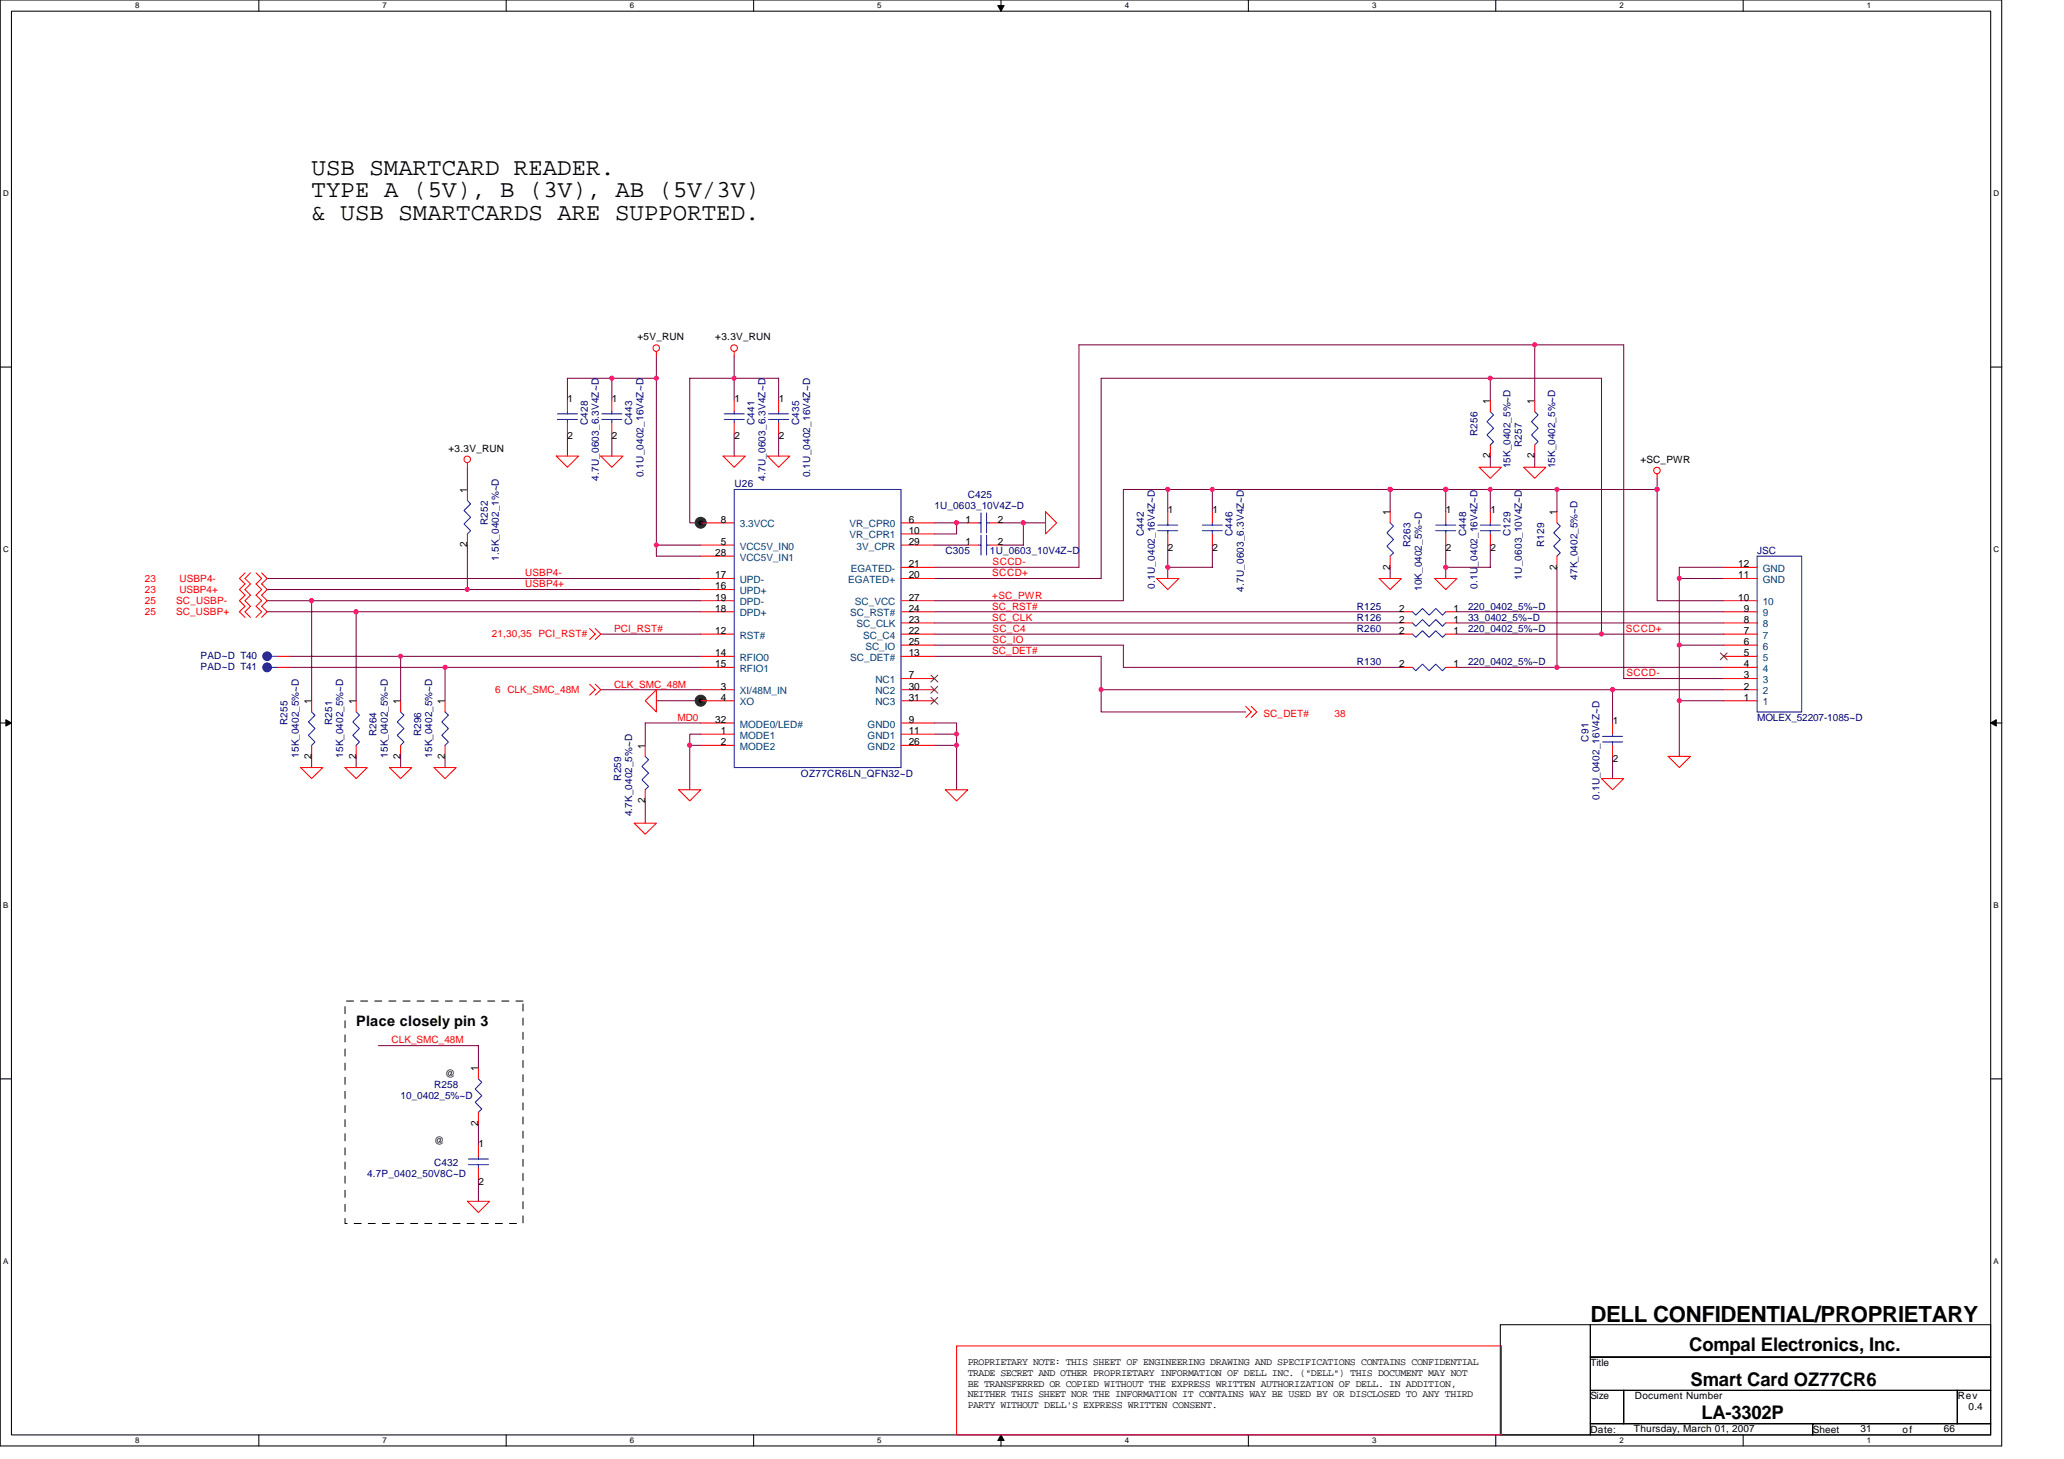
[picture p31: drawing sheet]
<svg xmlns="http://www.w3.org/2000/svg" width="297mm" height="210mm" viewBox="0 0 297 210" stroke-linecap="round" stroke-linejoin="round" font-family="sans-serif">
<defs><g id="words">
<g font-size="3.5">
<text x="44.8" y="25.2">USB SMARTCARD READER.</text>
<text x="44.8" y="28.4">TYPE A (5V), B (3V), AB (5V/3V)</text>
<text x="44.8" y="31.6">&amp; USB SMARTCARDS ARE SUPPORTED.</text>
</g>
<text font-size="3.2" x="228.9" y="190.2">DELL CONFIDENTIAL/PROPRIETARY</text>
<g font-size="2.7">
<text x="243.1" y="194.4">Compal Electronics, Inc.</text>
<text x="243.3" y="199.3">Smart Card OZ77CR6</text>
<text x="244.9" y="204.2">LA-3302P</text>
</g>
<text font-size="2.1" x="51.3" y="147.6">Place closely pin 3</text>
<g font-size="1.4">
<text x="91.7" y="49">+5V_RUN</text>
<text x="102.9" y="49">+3.3V_RUN</text>
<text x="81.7" y="57.8">1</text>
<text x="88.1" y="57.8">1</text>
<text x="105.7" y="57.8">1</text>
<text x="112.1" y="57.8">1</text>
<text x="214.5" y="58.1" transform="rotate(-90 214.5 58.1)">1</text>
<text x="220.8" y="58.1" transform="rotate(-90 220.8 58.1)">1</text>
<text x="64.5" y="65">+3.3V_RUN</text>
<text x="81.7" y="63.2">2</text>
<text x="88.1" y="63.2">2</text>
<text x="105.7" y="63.2">2</text>
<text x="112.1" y="63.2">2</text>
<text x="214.5" y="65.9" transform="rotate(-90 214.5 65.9)">2</text>
<text x="220.8" y="65.9" transform="rotate(-90 220.8 65.9)">2</text>
<text x="67.2" y="70.9" transform="rotate(-90 67.2 70.9)">1</text>
<text x="236.1" y="66.6">+SC_PWR</text>
<text x="103.7" y="75.2">8</text>
<text x="130.8" y="75.2">6</text>
<text x="130.8" y="76.8">10</text>
<text x="138.9" y="75.2">1</text>
<text x="143.6" y="75.2">2</text>
<text x="168.1" y="73.8">1</text>
<text x="174.5" y="73.8">1</text>
<text x="200" y="74.1" transform="rotate(-90 200 74.1)">1</text>
<text x="208.1" y="73.8">1</text>
<text x="214.5" y="73.8">1</text>
<text x="224" y="74.1" transform="rotate(-90 224 74.1)">1</text>
<text x="67.2" y="78.7" transform="rotate(-90 67.2 78.7)">2</text>
<text x="102.9" y="80">28</text>
<text x="102.9" y="83.2">17</text>
<text x="103.7" y="78.4">5</text>
<text x="130.8" y="81.6">21</text>
<text x="130.8" y="78.4">29</text>
<text x="130.8" y="83.2">20</text>
<text x="138.9" y="78.4">1</text>
<text x="143.6" y="78.4">2</text>
<text x="168.1" y="79.2">2</text>
<text x="174.5" y="79.2">2</text>
<text x="200" y="81.9" transform="rotate(-90 200 81.9)">2</text>
<text x="208.1" y="79.2">2</text>
<text x="214.5" y="79.2">2</text>
<text x="224" y="81.9" transform="rotate(-90 224 81.9)">2</text>
<text x="250.1" y="83.2">11</text>
<text x="250.1" y="81.6">12</text>
<text x="102.9" y="84.8">16</text>
<text x="102.9" y="86.4">19</text>
<text x="102.9" y="88">18</text>
<text x="130.8" y="88">24</text>
<text x="130.8" y="89.6">23</text>
<text x="130.8" y="86.4">27</text>
<text x="201.4" y="88">2</text>
<text x="201.4" y="89.6">2</text>
<text x="209.2" y="88">1</text>
<text x="209.2" y="89.6">1</text>
<text x="250.1" y="86.4">10</text>
<text x="250.9" y="89.6">8</text>
<text x="250.9" y="88">9</text>
<text x="102.9" y="91.2">12</text>
<text x="102.9" y="96">15</text>
<text x="102.9" y="94.4">14</text>
<text x="130.8" y="91.2">22</text>
<text x="130.8" y="92.8">25</text>
<text x="130.8" y="94.4">13</text>
<text x="201.4" y="96">2</text>
<text x="201.4" y="91.2">2</text>
<text x="209.2" y="96">1</text>
<text x="209.2" y="91.2">1</text>
<text x="250.9" y="96">4</text>
<text x="250.9" y="94.4">5</text>
<text x="250.9" y="92.8">6</text>
<text x="250.9" y="91.2">7</text>
<text x="44.8" y="101.3" transform="rotate(-90 44.8 101.3)">1</text>
<text x="51.2" y="101.3" transform="rotate(-90 51.2 101.3)">1</text>
<text x="57.6" y="101.3" transform="rotate(-90 57.6 101.3)">1</text>
<text x="64" y="101.3" transform="rotate(-90 64 101.3)">1</text>
<text x="103.7" y="99.2">3</text>
<text x="103.7" y="100.8">4</text>
<text x="130.8" y="99.2">30</text>
<text x="130.8" y="100.8">31</text>
<text x="130.8" y="97.6">7</text>
<text x="250.9" y="100.8">1</text>
<text x="250.9" y="99.2">2</text>
<text x="250.9" y="97.6">3</text>
<text x="92.8" y="107.7" transform="rotate(-90 92.8 107.7)">1</text>
<text x="102.9" y="104">32</text>
<text x="103.7" y="105.6">1</text>
<text x="103.7" y="107.2">2</text>
<text x="130.8" y="105.6">11</text>
<text x="130.8" y="107.2">26</text>
<text x="130.8" y="104">9</text>
<text x="232.1" y="104.2">1</text>
<text x="44.8" y="109.2" transform="rotate(-90 44.8 109.2)">2</text>
<text x="51.2" y="109.2" transform="rotate(-90 51.2 109.2)">2</text>
<text x="57.6" y="109.2" transform="rotate(-90 57.6 109.2)">2</text>
<text x="64" y="109.2" transform="rotate(-90 64 109.2)">2</text>
<text x="232.1" y="109.6">2</text>
<text x="92.8" y="115.5" transform="rotate(-90 92.8 115.5)">2</text>
<text x="64" y="154.9">@</text>
<text x="68.8" y="154.1" transform="rotate(-90 68.8 154.1)">1</text>
<text x="68.8" y="161.9" transform="rotate(-90 68.8 161.9)">2</text>
<text x="62.5" y="164.5">@</text>
<text x="68.9" y="165">1</text>
<text x="68.9" y="170.4">2</text>
<text x="139.3" y="196.4">PROPRIETARY NOTE: THIS SHEET OF ENGINEERING DRAWING AND SPECIFICATIONS CONTAINS CONFIDENTIAL</text>
<text x="139.3" y="197.9">TRADE SECRET AND OTHER PROPRIETARY INFORMATION OF DELL INC. (&quot;DELL&quot;) THIS DOCUMENT MAY NOT</text>
<text x="228.9" y="196.5">Title</text>
<text x="139.3" y="199.5">BE TRANSFERRED OR COPIED WITHOUT THE EXPRESS WRITTEN AUTHORIZATION OF DELL. IN ADDITION,</text>
<text x="139.3" y="201">NEITHER THIS SHEET NOR THE INFORMATION IT CONTAINS WAY BE USED BY OR DISCLOSED TO ANY THIRD</text>
<text x="139.3" y="202.6">PARTY WITHOUT DELL'S EXPRESS WRITTEN CONSENT.</text>
<text x="228.9" y="201.3">Size</text>
<text x="235.3" y="201.3">Document Number</text>
<text x="281.7" y="201.3">Rev</text>
<text x="283.3" y="202.9">0.4</text>
<text x="228.9" y="206.1">Date:</text>
<text x="235.1" y="206">Thursday, March 01, 2007</text>
<text x="260.9" y="206.1">Sheet</text>
<text x="267.8" y="206">31</text>
<text x="273.8" y="206.1">of</text>
<text x="279.8" y="206">66</text>
</g>
<g font-size="1.4" fill="#000080">
<text x="84.6" y="61.1" transform="rotate(-90 84.6 61.1)">C428</text>
<text x="91" y="61.1" transform="rotate(-90 91 61.1)">C443</text>
<text x="108.6" y="61.1" transform="rotate(-90 108.6 61.1)">C441</text>
<text x="115" y="61.1" transform="rotate(-90 115 61.1)">C435</text>
<text x="212.6" y="62.7" transform="rotate(-90 212.6 62.7)">R256</text>
<text x="219" y="64.3" transform="rotate(-90 219 64.3)">R257</text>
<text x="86.2" y="69.1" transform="rotate(-90 86.2 69.1)">4.7U_0603_6.3V4Z~D</text>
<text x="92.6" y="68.7" transform="rotate(-90 92.6 68.7)">0.1U_0402_16V4Z~D</text>
<text x="105.7" y="70.1">U26</text>
<text x="110.2" y="69.1" transform="rotate(-90 110.2 69.1)">4.7U_0603_6.3V4Z~D</text>
<text x="116.6" y="68.7" transform="rotate(-90 116.6 68.7)">0.1U_0402_16V4Z~D</text>
<text x="139.3" y="71.7">C425</text>
<text x="217.4" y="67.4" transform="rotate(-90 217.4 67.4)">15K_0402_5%~D</text>
<text x="223.8" y="67.4" transform="rotate(-90 223.8 67.4)">15K_0402_5%~D</text>
<text x="70.2" y="75.5" transform="rotate(-90 70.2 75.5)">R252</text>
<text x="134.5" y="73.3">1U_0603_10V4Z~D</text>
<text x="164.6" y="77.1" transform="rotate(-90 164.6 77.1)">C442</text>
<text x="177.4" y="77.1" transform="rotate(-90 177.4 77.1)">C446</text>
<text x="211" y="77.1" transform="rotate(-90 211 77.1)">C448</text>
<text x="217.4" y="77.1" transform="rotate(-90 217.4 77.1)">C129</text>
<text x="71.8" y="80.7" transform="rotate(-90 71.8 80.7)">1.5K_0402_1%~D</text>
<text x="136.1" y="79.7">C305</text>
<text x="142.5" y="79.7">1U_0603_10V4Z~D</text>
<text x="203" y="78.7" transform="rotate(-90 203 78.7)">R263</text>
<text x="219" y="83.4" transform="rotate(-90 219 83.4)">1U_0603_10V4Z~D</text>
<text x="222.2" y="78.7" transform="rotate(-90 222.2 78.7)">R129</text>
<text x="227" y="83.4" transform="rotate(-90 227 83.4)">47K_0402_5%~D</text>
<text x="252.9" y="79.7">JSC</text>
<text x="166.2" y="84.7" transform="rotate(-90 166.2 84.7)">0.1U_0402_16V4Z~D</text>
<text x="179" y="85.1" transform="rotate(-90 179 85.1)">4.7U_0603_6.3V4Z~D</text>
<text x="195.3" y="87.7">R125</text>
<text x="195.3" y="89.3">R126</text>
<text x="204.6" y="85" transform="rotate(-90 204.6 85)">10K_0402_5%~D</text>
<text x="211.3" y="87.7">220_0402_5%~D</text>
<text x="211.3" y="89.3">33_0402_5%~D</text>
<text x="212.6" y="84.7" transform="rotate(-90 212.6 84.7)">0.1U_0402_16V4Z~D</text>
<text x="28.8" y="94.7">PAD~D T40</text>
<text x="195.3" y="95.7">R130</text>
<text x="195.3" y="90.9">R260</text>
<text x="211.3" y="95.7">220_0402_5%~D</text>
<text x="211.3" y="90.9">220_0402_5%~D</text>
<text x="28.8" y="96.4">PAD~D T41</text>
<text x="41.4" y="104.4" transform="rotate(-90 41.4 104.4)">R255</text>
<text x="47.8" y="104.4" transform="rotate(-90 47.8 104.4)">R251</text>
<text x="54.2" y="105.9" transform="rotate(-90 54.2 105.9)">R264</text>
<text x="60.6" y="105.9" transform="rotate(-90 60.6 105.9)">R296</text>
<text x="228.6" y="106.7" transform="rotate(-90 228.6 106.7)">C91</text>
<text x="252.9" y="103.7">MOLEX_52207-1085~D</text>
<text x="43" y="109" transform="rotate(-90 43 109)">15K_0402_5%~D</text>
<text x="49.4" y="109" transform="rotate(-90 49.4 109)">15K_0402_5%~D</text>
<text x="55.8" y="109" transform="rotate(-90 55.8 109)">15K_0402_5%~D</text>
<text x="62.2" y="109" transform="rotate(-90 62.2 109)">15K_0402_5%~D</text>
<text x="89.4" y="112.4" transform="rotate(-90 89.4 112.4)">R259</text>
<text x="115.3" y="111.7">OZ77CR6LN_QFN32~D</text>
<text x="91" y="117.5" transform="rotate(-90 91 117.5)">4.7K_0402_5%~D</text>
<text x="230.2" y="115.1" transform="rotate(-90 230.2 115.1)">0.1U_0402_16V4Z~D</text>
<text x="57.7" y="158.1">10_0402_5%~D</text>
<text x="62.5" y="156.5">R258</text>
<text x="62.5" y="167.7">C432</text>
<text x="52.8" y="169.3">4.7P_0402_50V8C~D</text>
</g>
<g font-size="1.4" fill="#004080">
<text x="106.5" y="75.9">3.3VCC</text>
<text x="122.2" y="75.9">VR_CPR0</text>
<text x="122.2" y="77.5">VR_CPR1</text>
<text x="106.5" y="79.1">VCC5V_IN0</text>
<text x="106.5" y="80.7">VCC5V_IN1</text>
<text x="106.5" y="83.9">UPD-</text>
<text x="122.1" y="83.9">EGATED+</text>
<text x="122.4" y="82.3">EGATED-</text>
<text x="123.3" y="79.1">3V_CPR</text>
<text x="253.7" y="83.9">GND</text>
<text x="253.7" y="82.3">GND</text>
<text x="106.5" y="85.5">UPD+</text>
<text x="106.5" y="87.1">DPD-</text>
<text x="106.5" y="88.7">DPD+</text>
<text x="122.4" y="88.7">SC_RST#</text>
<text x="123" y="87.1">SC_VCC</text>
<text x="253.7" y="88.7">9</text>
<text x="253.7" y="87.1">10</text>
<text x="106.5" y="91.9">RST#</text>
<text x="106.5" y="95.1">RFIO0</text>
<text x="122.4" y="95.1">SC_DET#</text>
<text x="123.3" y="90.3">SC_CLK</text>
<text x="124.2" y="91.9">SC_C4</text>
<text x="124.5" y="93.5">SC_IO</text>
<text x="253.7" y="95.1">5</text>
<text x="253.7" y="93.5">6</text>
<text x="253.7" y="91.9">7</text>
<text x="253.7" y="90.3">8</text>
<text x="106.5" y="99.9">XI/48M_IN</text>
<text x="106.5" y="101.5">XO</text>
<text x="106.5" y="96.7">RFIO1</text>
<text x="126" y="99.9">NC2</text>
<text x="126" y="101.5">NC3</text>
<text x="126" y="98.3">NC1</text>
<text x="253.7" y="101.5">1</text>
<text x="253.7" y="99.9">2</text>
<text x="253.7" y="98.3">3</text>
<text x="253.7" y="96.7">4</text>
<text x="106.5" y="104.7">MODE0/LED#</text>
<text x="106.5" y="106.3">MODE1</text>
<text x="106.5" y="107.9">MODE2</text>
<text x="124.9" y="106.3">GND1</text>
<text x="124.9" y="107.9">GND2</text>
<text x="124.9" y="104.7">GND0</text>
</g>
<g font-size="1.4" fill="#f00">
<text x="20.8" y="83.7">23</text>
<text x="25.8" y="83.7">USBP4-</text>
<text x="75.6" y="82.9">USBP4-</text>
<text x="142.8" y="82.9">SCCD+</text>
<text x="142.9" y="81.3">SCCD-</text>
<text x="20.8" y="85.3">23</text>
<text x="20.8" y="88.5">25</text>
<text x="20.8" y="86.9">25</text>
<text x="25.3" y="88.5">SC_USBP+</text>
<text x="25.3" y="86.9">SC_USBP-</text>
<text x="25.8" y="85.3">USBP4+</text>
<text x="75.6" y="84.5">USBP4+</text>
<text x="142.8" y="89.3">SC_CLK</text>
<text x="142.8" y="87.7">SC_RST#</text>
<text x="142.8" y="86.1">+SC_PWR</text>
<text x="70.8" y="91.7">21,30,35 PCI_RST#</text>
<text x="88.4" y="90.9">PCI_RST#</text>
<text x="142.8" y="94.1">SC_DET#</text>
<text x="142.8" y="92.5">SC_IO</text>
<text x="142.8" y="90.9">SC_C4</text>
<text x="234" y="90.9">SCCD+</text>
<text x="71.3" y="99.7">6 CLK_SMC_48M</text>
<text x="88.4" y="98.9">CLK_SMC_48M</text>
<text x="234.1" y="97.3">SCCD-</text>
<text x="97.5" y="103.7">MD0</text>
<text x="181.8" y="103.1">SC_DET#</text>
<text x="192.1" y="103.1">38</text>
<text x="56.4" y="150.1">CLK_SMC_48M</text>
</g>
<g font-size="1.1">
<text x="19.4" y="1.2">8</text>
<text x="55.1" y="1.2">7</text>
<text x="90.7" y="1.2">6</text>
<text x="126.3" y="1.2">5</text>
<text x="161.9" y="1.2">4</text>
<text x="197.5" y="1.2">3</text>
<text x="233.1" y="1.2">2</text>
<text x="268.7" y="1.2">1</text>
<text x=".4" y="28.2">D</text>
<text x="286.9" y="28.2">D</text>
<text x=".4" y="79.4">C</text>
<text x="286.9" y="79.4">C</text>
<text x=".4" y="130.6">B</text>
<text x="286.9" y="130.6">B</text>
<text x=".4" y="181.8">A</text>
<text x="286.9" y="181.8">A</text>
<text x="19.4" y="207.6">8</text>
<text x="55.1" y="207.6">7</text>
<text x="90.7" y="207.6">6</text>
<text x="126.3" y="207.6">5</text>
<text x="161.9" y="207.6">4</text>
<text x="197.5" y="207.6">3</text>
<text x="233.1" y="207.6">2</text>
<text x="268.7" y="207.6">1</text>
</g>
</g></defs>
<path d="M0 0h288.1v208h-288.1zM1.6 1.6h284.9v204.8h-284.9z" fill="none" stroke="#000" stroke-width=".15"/>
<g fill="#fff">
<path d="M19.4 .2h.7v1.2h-.7z"/>
<path d="M19.4 206.6h.7v1.3h-.7z"/>
</g>
<path d="M37.3 0v1.6M37.3 206.4v1.6" fill="none" stroke="#000" stroke-width=".15"/>
<g fill="#fff">
<path d="M55.1 .2h.6v1.2h-.6z"/>
<path d="M55.1 206.6h.6v1.3h-.6z"/>
</g>
<path d="M72.9 0v1.6M72.9 206.4v1.6" fill="none" stroke="#000" stroke-width=".15"/>
<g fill="#fff">
<path d="M90.7 .2h.6v1.2h-.6z"/>
<path d="M90.7 206.6h.6v1.3h-.6z"/>
</g>
<path d="M108.5 0v1.6M108.5 206.4v1.6" fill="none" stroke="#000" stroke-width=".15"/>
<g fill="#fff">
<path d="M126.3 .2h.6v1.2h-.6z"/>
<path d="M126.3 206.6h.6v1.3h-.6z"/>
</g>
<path d="M144.1 0v1.6M144.1 206.4v1.6" fill="none" stroke="#000" stroke-width=".15"/>
<path d="M143.6 .8h.9l-.4 .8zM144.1 206.4l.4 .8h-.9z" fill="#000" stroke="#000" stroke-width=".14"/>
<g fill="#fff">
<path d="M161.9 .2h.6v1.2h-.6z"/>
<path d="M161.9 206.6h.6v1.3h-.6z"/>
</g>
<path d="M179.7 0v1.6M179.7 206.4v1.6" fill="none" stroke="#000" stroke-width=".15"/>
<g fill="#fff">
<path d="M197.5 .2h.6v1.2h-.6z"/>
<path d="M197.5 206.6h.6v1.3h-.6z"/>
</g>
<path d="M215.3 0v1.6M215.3 206.4v1.6" fill="none" stroke="#000" stroke-width=".15"/>
<g fill="#fff">
<path d="M233.1 .2h.6v1.2h-.6z"/>
<path d="M233.1 206.6h.6v1.3h-.6z"/>
</g>
<path d="M250.9 0v1.6M250.9 206.4v1.6" fill="none" stroke="#000" stroke-width=".15"/>
<g fill="#fff">
<path d="M268.7 .2h.6v1.2h-.6z"/>
<path d="M268.7 206.6h.6v1.3h-.6z"/>
<path d="M.4 27.2h.8v1.3h-.8z"/>
<path d="M286.9 27.2h.8v1.3h-.8z"/>
<path d="M.4 78.4h.8v1.3h-.8z"/>
<path d="M286.9 78.4h.8v1.3h-.8z"/>
</g>
<path d="M0 52.8h1.6M286.5 52.8h1.6" fill="none" stroke="#000" stroke-width=".15"/>
<g fill="#fff">
<path d="M.4 129.6h.8v1.3h-.8z"/>
<path d="M286.9 129.6h.7v1.3h-.7z"/>
</g>
<path d="M0 104h1.6M286.5 104h1.6" fill="none" stroke="#000" stroke-width=".15"/>
<path d="M.8 103.5l.8 .5-.8 .5zM286.5 104l.8-.5v1z" fill="#000" stroke="#000" stroke-width=".14"/>
<g fill="#fff">
<path d="M.4 180.8h.8v1.3h-.8z"/>
<path d="M286.9 180.8h.7v1.3h-.7z"/>
</g>
<path d="M0 155.2h1.6M286.5 155.2h1.6M215.9 190.6h13v15.8h-13zM228.9 190.6h57.6v4.6h-57.6zM228.9 195.2h57.6v4.8h-57.6zM228.9 200h4.8v4.8h-4.8zM228.9 204.8h32v1.6h-32zM233.7 200h48v4.8h-48zM260.9 204.8h25.6v1.6h-25.6zM281.7 200h4.8v4.8h-4.8z" fill="none" stroke="#000" stroke-width=".15"/>
<g fill="none" stroke="#800040" stroke-width=".15">
<path d="M88.1 54.4v3.2M94.5 51.2v28.8h6.4M94.5 54.4h-12.8v3.2M105.7 51.2v6.4M112.1 57.6v-3.2h-12.8v20.8h1.6M214.5 54.4v3.2M220.9 49.6v8M67.3 67.2v3.2M67.3 78.4v6.4M81.7 62.4v3.2M88.1 62.4v3.2M94.5 78.4h6.4"/>
<path d="M105.7 62.4v3.2M112.1 62.4v3.2M134.5 75.2h3.2v1.6h-3.2M134.5 78.4h4.8M137.7 75.2h1.6M144.1 75.2h6.4M147.3 75.2v3.2h-3.2M168.1 78.4v3.2h6.4v-3.2M168.1 70.4v3.2M174.5 70.4v3.2M200.1 70.4v3.2M208.1 70.4v3.2"/>
<path d="M208.1 78.4v4.8M214.5 78.4v3.2h-6.4M214.5 65.6v1.6M214.5 70.4v3.2M220.9 65.6v1.6M224.1 70.4v3.2M238.5 70.4v16h9.6M238.5 70.4h-76.8v16h-27.2M238.5 68.8v1.6M38.5 86.4h6.3v14.4M38.5 83.2h62.4M38.5 84.8h62.4"/>
<path d="M38.5 88h62.4M41.7 96h59.2M41.7 94.4h59.2M44.8 86.4h56.1M51.3 88v12.8M57.7 94.4v6.4M64 96v4.8M86.5 99.2h14.4M86.5 91.2h14.4M134.5 94.4h24v4.8h73.6v4.8M134.5 91.2h67.2M134.5 83.2h24v-28.8h72v36.8"/>
<path d="M134.5 88h67.2M134.5 92.8h27.2v3.2h40M134.5 89.6h67.2M134.5 81.6h20.8v-32h78.4v48h14.4M158.5 99.2v3.2h20.8M168.1 81.6v1.6M200.1 81.6v1.6M209.7 91.2h38.4M209.7 88h38.4M209.7 96h14.4M209.7 89.6h38.4M224.1 81.6v14.4h24"/>
<path d="M232.1 99.2h16M241.7 92.8v8h6.4M241.7 83.2h6.4M241.7 92.8h6.4M248.1 81.6h-6.4v11.2M44.8 108.8v1.6M51.3 108.8v1.6M57.7 108.8v1.6M64 108.8v1.6M92.9 115.2v3.2M94.5 100.8h6.4M99.3 107.2h1.6"/>
<path d="M99.3 107.2v6.4M100.9 105.6h-1.6v1.6M100.9 104h-8v3.2M134.5 104h3.2v1.6M134.5 107.2h3.2M134.5 105.6h3.2M137.7 105.6v8M232.1 108.8v3.2M241.7 100.8v8M54.5 150.4h14.4v3.2M68.9 161.6v3.2M68.9 169.6v3.2"/>
</g>
<g fill="#008000" stroke="#008000" stroke-width=".15">
<circle cx="100.8" cy="75.2" r=".79"/>
<circle cx="100.8" cy="100.8" r=".8"/>
</g>
<g fill="#000" stroke="#008000" stroke-width=".15">
<circle cx="100.8" cy="75.2" r=".41"/>
<circle cx="100.8" cy="100.8" r=".39"/>
</g>
<g fill="none" stroke="#f00" stroke-width=".15">
<path d="M81.7 57.6v1.6M88.1 57.6v1.6M94.5 50.6v.6M105.7 50.6v.6M105.7 57.6v1.6M112.1 57.6v1.6M214.5 57.6v1.6M220.9 57.6v1.6M67.3 66.6v.6M67.3 70.4v1.6M67.3 76.8v1.6M80 65.6h3.3l-1.6 1.6z"/>
<path d="M81.7 60.8v1.6M86.5 65.6h3.2l-1.6 1.6zM88.1 60.8v1.6M100.9 78.4h4.8M100.9 75.2h4.8M104.1 65.6h3.2l-1.6 1.6zM105.7 60.8v1.6M110.5 65.6h3.2l-1.6 1.6zM112.1 60.8v1.6M129.7 78.4h4.8M129.7 75.2h4.8M129.7 76.8h4.8"/>
<path d="M139.3 78.4h1.6M139.3 75.2h1.6M142.5 78.4h1.6M142.5 75.2h1.6M150.5 73.6l1.6 1.6-1.6 1.6zM168.1 73.6v1.6M168.1 76.8v1.6M174.5 73.6v1.6M174.5 76.8v1.6M200.1 73.6v1.6M208.1 73.6v1.6M208.1 76.8v1.6"/>
<path d="M212.9 67.2h3.2l-1.6 1.6zM214.5 64v1.6M214.5 73.6v1.6M214.5 76.8v1.6M219.3 67.2h3.2l-1.6 1.6zM220.9 64v1.6M224.1 73.6v1.6M238.5 68.2v.6M35.3 82.4l-.8 .8 .8 .8-.8 .8 .8 .8-.8 .8 .8 .8-.8 .8 .8 .8M36 82.4l-.7 .8 .7 .8-.7 .8 .7 .8-.7 .8 .7 .8-.7 .8 .7 .8M36.8 82.4l.9 .8-.9 .8 .9 .8-.9 .8 .9 .8-.9 .8 .9 .8-.9 .8M37.7 82.4l.8 .8-.8 .8 .8 .8-.8 .8 .8 .8-.8 .8 .8 .8-.8 .8"/>
<path d="M40 96h1.7M40 94.4h1.7M84.9 98.4l.8 .8-.8 .8M84.9 90.4l.8 .8-.8 .8M85.7 98.4l.8 .8-.8 .8M85.7 90.4l.8 .8-.8 .8M100.9 88h4.8M100.9 96h4.8M100.9 80h4.8M100.9 83.2h4.8M100.9 84.8h4.8M100.9 91.2h4.8"/>
<path d="M100.9 99.2h4.8M100.9 86.4h4.8M100.9 94.4h4.8M129.7 88h4.8M129.7 89.6h4.8M129.7 83.2h4.8M129.7 91.2h4.8M129.7 99.2h4.8M129.7 86.4h4.8M129.7 81.6h4.8M129.7 92.8h4.8M129.7 94.4h4.8"/>
<path d="M129.7 97.6h4.8M166.5 83.2h3.2l-1.6 1.6zM198.5 83.2h3.2l-1.6 1.6zM200.1 80v1.6M201.7 88h1.6M201.7 96h1.6M201.7 89.6h1.6M201.7 91.2h1.6M206.5 83.2h3.2l-1.6 1.6zM208.1 88h1.6M208.1 96h1.6M208.1 89.6h1.6"/>
<path d="M208.1 91.2h1.6M224.1 80v1.6M248.1 88h4.8M248.1 96h4.8M248.1 89.6h4.8M248.1 83.2h4.8M248.1 91.2h4.8M248.1 99.2h4.8M248.1 86.4h4.8M248.1 81.6h4.8M248.1 92.8h4.8M248.1 94.4h4.8"/>
<path d="M248.1 97.6h4.8M43.3 110.4h3.2l-1.7 1.6zM44.8 100.8v1.6M44.8 107.2v1.6M49.7 110.4h3.1l-1.5 1.6zM51.3 100.8v1.6M51.3 107.2v1.6M56 110.4h3.3l-1.6 1.6zM57.7 100.8v1.6M57.7 107.2v1.6M62.5 110.4h3.2l-1.7 1.6zM64 100.8v1.6"/>
<path d="M64 107.2v1.6M91.3 118.4h3.2l-1.6 1.6zM92.9 100.8l1.6-1.6v3.2zM92.9 107.2v1.6M92.9 113.6v1.6M97.7 113.6h3.2l-1.6 1.6zM100.9 100.8h4.8M100.9 104h4.8M100.9 105.6h4.8M100.9 107.2h4.8M129.7 100.8h4.8M129.7 104h4.8"/>
<path d="M129.7 105.6h4.8M129.7 107.2h4.8M136.1 113.6h3.2l-1.6 1.6zM179.3 101.6l.8 .8-.8 .8M180.1 101.6l.8 .8-.8 .8M230.5 112h3.2l-1.6 1.6zM232.1 104v1.6M232.1 107.2v1.6M240.1 108.8h3.2l-1.6 1.6zM248.1 100.8h4.8M68.9 153.6v1.6M67.3 172.8h3.2l-1.6 1.6z"/>
<path d="M68.9 160v1.6M68.9 164.8v1.6M68.9 168v1.6M137.7 193.6h78.4v12.8h-78.4z"/>
<circle cx="94.4" cy="50.1" r=".47"/>
<circle cx="105.7" cy="50.1" r=".47"/>
<circle cx="67.2" cy="66.1" r=".47"/>
<circle cx="238.5" cy="67.7" r=".47"/>
</g>
<path d="M49.7 144h25.6v32h-25.6z" fill="none" stroke="#000" stroke-width=".14" stroke-dasharray="1 1 1 1 1 1 1 1"/>
<g fill="none" stroke="#00f" stroke-width=".15">
<path d="M80.2 59.5h2.9M81.7 59.2v.3M86.6 59.5h2.9M88.1 59.2v.3M104.2 59.5h2.9M105.7 59.2v.3M110.6 59.5h2.9M112.1 59.2v.3M214.5 59.2l.4 .5-.9 1 .9 .9-.9 1 .9 .9-.4 .5M220.9 59.2l.5 .5-1 1 1 .9-1 1 1 .9-.5 .5M67.3 72l.4 .5-.9 .9 .9 1-.9 1 .9 .9-.4 .5M80.2 60.3h2.9"/>
<path d="M81.7 60.3v.5M86.6 60.3h2.9M88.1 60.3v.5M104.2 60.3h2.9M105.7 70.4h24v40h-24zM105.7 60.3v.5M110.6 60.3h2.9M112.1 60.3v.5M140.9 75.2h.3M140.9 78.4h.3M141.2 73.8v2.9M141.2 77v2.9"/>
<path d="M142 75.2h.5M142 73.8v2.9M142 77v2.9M142 78.4h.5M166.6 76.3h2.9M166.6 75.5h2.9M168.1 75.2v.3M168.1 76.3v.5M173 76.3h2.9M173 75.5h2.9M174.5 75.2v.3M174.5 76.3v.5"/>
<path d="M200.1 75.2l.5 .5-1 1 1 .9-1 1 1 .9-.5 .5M206.6 76.3h2.9M206.6 75.5h2.9M208.1 75.2v.3M208.1 76.3v.5M213 76.3h2.9M213 75.5h2.9M214.5 75.2v.3M214.5 76.3v.5M224.1 75.2l.5 .5-1 1 1 .9-1 1 1 .9-.5 .5M39.1 96h.9M39.1 94.4h.9"/>
<path d="M203.3 88l.4 .5 1-1 1 1 .9-1 1 1 .5-.5M203.3 89.6l.4 .5 1-1 1 1 .9-1 1 1 .5-.5M203.3 96l.4 .5 1-1 1 1 .9-1 1 1 .5-.5M203.3 91.2l.4 .5 1-1 1 1 .9-1 1 1 .5-.5M252.9 80h6.4v22.4h-6.4zM44.8 102.4l.5 .5-.9 1 .9 .9-.9 1 .9 .9-.5 .5M51.3 102.4l.4 .5-.9 1 .9 .9-.9 1 .9 .9-.4 .5M57.7 102.4l.4 .5-.9 1 .9 .9-.9 1 .9 .9-.4 .5M64 102.4l.5 .5-.9 1 .9 .9-.9 1 .9 .9-.5 .5M92.9 108.8l.4 .5-.9 1 .9 .9-.9 1 .9 .9-.4 .5M230.6 106.7h2.9M230.6 105.9h2.9"/>
<path d="M232.1 105.6v.3M232.1 106.7v.5M68.9 155.2l.4 .5-.9 1 .9 .9-.9 1 .9 1-.4 .4M67.4 167.6h2.9M67.4 166.8h2.9M68.9 166.4v.4M68.9 167.6v.4"/>
</g>
<g fill="#00f" stroke="#00f" stroke-width=".15">
<circle cx="38.4" cy="96" r=".63"/>
<circle cx="38.4" cy="94.4" r=".62"/>
</g>
<path d="M134 98.7l1 1M134 97.1l1 1M135 98.7l-1 1M135 97.1l-1 1M247.6 93.9l1 1M248.6 93.9l-1 1M134 100.3l1 1M135 100.3l-1 1" fill="none" stroke="#804000" stroke-width=".14"/>
<g fill="#f0f" stroke="#f0f" stroke-width=".15">
<circle cx="137.6" cy="75.2" r=".32"/>
<circle cx="94.5" cy="78.4" r=".31"/>
<circle cx="94.5" cy="54.4" r=".31"/>
<circle cx="88.1" cy="54.4" r=".31"/>
<circle cx="105.6" cy="54.4" r=".31"/>
<circle cx="67.2" cy="84.8" r=".31"/>
<circle cx="44.8" cy="86.4" r=".31"/>
<circle cx="51.2" cy="88" r=".32"/>
<circle cx="147.3" cy="75.2" r=".32"/>
<circle cx="64" cy="96" r=".32"/>
<circle cx="57.6" cy="94.4" r=".31"/>
<circle cx="241.7" cy="92.8" r=".31"/>
<circle cx="214.5" cy="54.4" r=".31"/>
<circle cx="238.5" cy="70.4" r=".31"/>
<circle cx="168.1" cy="70.4" r=".31"/>
<circle cx="200.1" cy="70.4" r=".31"/>
<circle cx="174.5" cy="70.4" r=".31"/>
<circle cx="224.1" cy="70.4" r=".31"/>
<circle cx="208.1" cy="70.4" r=".31"/>
<circle cx="208.1" cy="81.6" r=".31"/>
<circle cx="241.7" cy="83.2" r=".32"/>
<circle cx="230.5" cy="91.2" r=".32"/>
<circle cx="168.1" cy="81.6" r=".31"/>
<circle cx="214.5" cy="70.4" r=".31"/>
<circle cx="158.5" cy="99.2" r=".32"/>
<circle cx="220.9" cy="49.6" r=".31"/>
<circle cx="232.1" cy="99.2" r=".32"/>
<circle cx="224.1" cy="96" r=".32"/>
<circle cx="241.7" cy="100.8" r=".31"/>
<circle cx="137.6" cy="107.2" r=".32"/>
<circle cx="137.7" cy="105.6" r=".31"/>
<circle cx="99.2" cy="107.2" r=".32"/>
</g>
<use href="#words"/>
</svg>
